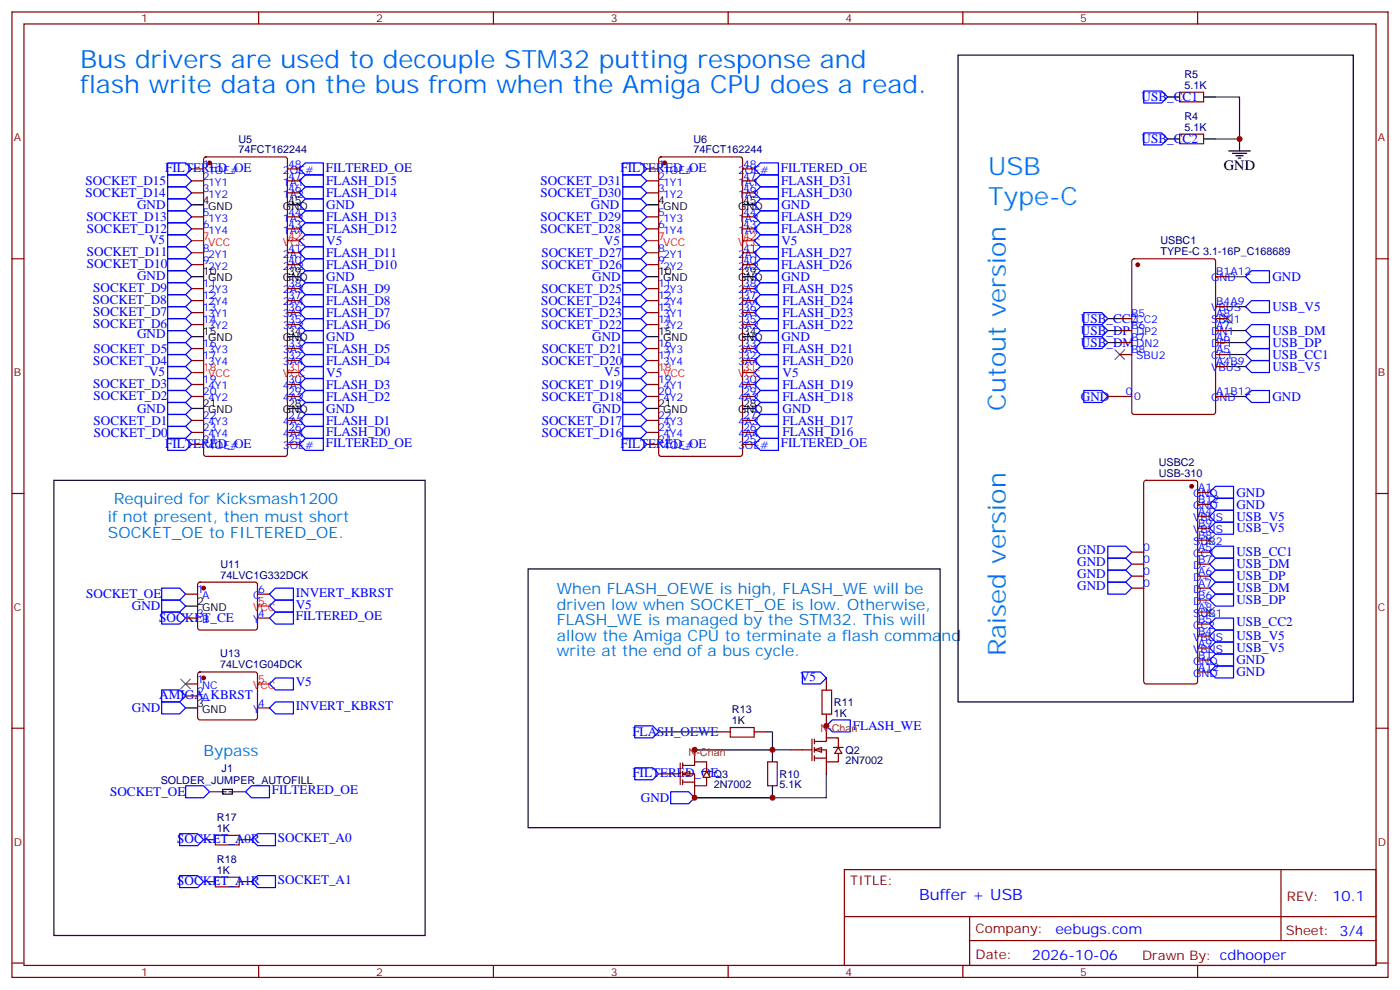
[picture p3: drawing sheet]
<svg xmlns="http://www.w3.org/2000/svg" width="412mm" height="292mm" viewBox="0 0 412 292" stroke-linecap="round" stroke-linejoin="round" font-family="sans-serif">
<defs><g id="words">
<g font-size="7.4" fill="#06f">
<text x="23.6" y="20.1">Bus drivers are used to decouple STM32 putting response and</text>
<text x="23.6" y="27.5">flash w</text>
<text x="49.9" y="27.5">rite data on the bus from w</text>
<text x="152.3" y="27.5">hen the Amiga CPU does a read.</text>
</g>
<g font-size="7.4" fill="#09f">
<text x="291" y="51.5">USB</text>
<text x="291" y="60.3">Type-C</text>
<text x="296.3" y="120.9" transform="rotate(-90 296.3 120.9)">Cutout version</text>
<text x="296.3" y="193.3" transform="rotate(-90 296.3 193.3)">Raised version</text>
</g>
<g font-size="4.6" fill="#06c">
<text x="33.5" y="148.5">Required for Kicksmash1200</text>
<text x="31.7" y="153.8">if not present, then must short</text>
<text x="31.7" y="158.4">SOCKET_OE to FILTERED_OE.</text>
<text x="164" y="175">When FLASH_OEWE is high, FLASH_WE w</text>
<text x="164" y="179.6">driven loww</text>
<text x="193.2" y="179.6">hen SOCKET_OE is low</text>
<text x="246.2" y="179.6">. Otherw</text>
<text x="261.1" y="175">ill be</text>
<text x="266.3" y="179.6">ise,</text>
<text x="164" y="184.2">FLASH_WE is managed by the STM32. This w</text>
<text x="268.9" y="184.2">ill</text>
<text x="164" y="188.7">allowthe Amiga CPU to terminate a flash command</text>
<text x="164" y="193.3">w</text>
<text x="167.8" y="193.3">rite at the end of a bus cycle.</text>
<text x="60" y="222.6">Bypass</text>
</g>
<text font-size="4.6" fill="#00f" x="270.8" y="265.1">Buffer + USB</text>
<text font-size="4.2" x="360.5" y="50.1">GND</text>
<g font-size="4.2" fill="#00f">
<text x="392.5" y="265.4">10.1</text>
<text x="310.9" y="274.9">eebugs.com</text>
<text x="304" y="282.7">2026-10-06</text>
</g>
<g font-size="3.9" fill="#00f">
<text x="336.3" y="29.8">USB_CC1</text>
<text x="336.3" y="42.1">USB_CC2</text>
<text x="48.7" y="50.8">FILTERED_OE</text>
<text x="96" y="50.5">FILTERED_OE</text>
<text x="182.7" y="50.8">FILTERED_OE</text>
<text x="230" y="50.5">FILTERED_OE</text>
<text x="25.2" y="58.1">SOCKET_D14</text>
<text x="25.2" y="54.5">SOCKET_D15</text>
<text x="96" y="54.5">FLASH_D15</text>
<text x="96" y="58">FLASH_D14</text>
<text x="159.3" y="58.1">SOCKET_D30</text>
<text x="159.3" y="54.5">SOCKET_D31</text>
<text x="230.1" y="54.5">FLASH_D31</text>
<text x="230.1" y="58">FLASH_D30</text>
<text x="25.5" y="65.1">SOCKET_D13</text>
<text x="40.4" y="61.6">GND</text>
<text x="96" y="65.1">FLASH_D13</text>
<text x="96.1" y="61.6">GND</text>
<text x="159.3" y="65.1">SOCKET_D29</text>
<text x="174.1" y="61.6">GND</text>
<text x="230.1" y="65.1">FLASH_D29</text>
<text x="230.2" y="61.6">GND</text>
<text x="25.5" y="68.6">SOCKET_D12</text>
<text x="43.9" y="71.8">V5</text>
<text x="96" y="68.6">FLASH_D12</text>
<text x="159.3" y="68.6">SOCKET_D28</text>
<text x="230.1" y="68.6">FLASH_D28</text>
<text x="25.6" y="75.3">SOCKET_D11</text>
<text x="96" y="75.6">FLASH_D11</text>
<text x="96.1" y="72.2">V5</text>
<text x="159.5" y="75.7">SOCKET_D27</text>
<text x="177.9" y="72.1">V5</text>
<text x="230.1" y="75.6">FLASH_D27</text>
<text x="230.2" y="72.2">V5</text>
<text x="25.6" y="78.9">SOCKET_D10</text>
<text x="40.4" y="82.4">GND</text>
<text x="96" y="79.2">FLASH_D10</text>
<text x="96.1" y="82.8">GND</text>
<text x="159.5" y="79.2">SOCKET_D26</text>
<text x="174.4" y="82.8">GND</text>
<text x="230.1" y="79.2">FLASH_D26</text>
<text x="230.2" y="82.8">GND</text>
<text x="374.8" y="82.7">GND</text>
<text x="27.4" y="89.5">SOCKET_D8</text>
<text x="27.5" y="85.9">SOCKET_D9</text>
<text x="96" y="86.2">FLASH_D9</text>
<text x="96" y="89.7">FLASH_D8</text>
<text x="159.4" y="89.8">SOCKET_D24</text>
<text x="159.5" y="86.3">SOCKET_D25</text>
<text x="230.5" y="86.2">FLASH_D25</text>
<text x="230.5" y="89.7">FLASH_D24</text>
<text x="27.5" y="93">SOCKET_D7</text>
<text x="96" y="93.3">FLASH_D7</text>
<text x="159.5" y="93.3">SOCKET_D23</text>
<text x="230.5" y="93.3">FLASH_D23</text>
<text x="318.4" y="95.1">USB_CC2</text>
<text x="374.8" y="91.6">USB_V5</text>
<text x="27.5" y="96.5">SOCKET_D6</text>
<text x="40.4" y="99.7">GND</text>
<text x="96" y="96.8">FLASH_D6</text>
<text x="96.1" y="100.4">GND</text>
<text x="159.5" y="96.9">SOCKET_D22</text>
<text x="174.4" y="100.4">GND</text>
<text x="230.2" y="100.3">GND</text>
<text x="230.5" y="96.8">FLASH_D22</text>
<text x="318.4" y="98.6">USB_DP</text>
<text x="374.8" y="98.6">USB_DM</text>
<text x="27.5" y="107.4">SOCKET_D4</text>
<text x="27.5" y="103.9">SOCKET_D5</text>
<text x="96" y="103.9">FLASH_D5</text>
<text x="96" y="107.4">FLASH_D4</text>
<text x="159.6" y="107.4">SOCKET_D20</text>
<text x="159.6" y="103.9">SOCKET_D21</text>
<text x="230.5" y="103.9">FLASH_D21</text>
<text x="230.5" y="107.4">FLASH_D20</text>
<text x="318.4" y="102.1">USB_DM</text>
<text x="374.8" y="105.7">USB_CC1</text>
<text x="374.8" y="102.1">USB_DP</text>
<text x="43.9" y="110.6">V5</text>
<text x="96.1" y="111">V5</text>
<text x="178" y="110.9">V5</text>
<text x="230.5" y="111">V5</text>
<text x="374.8" y="109.2">USB_V5</text>
<text x="27.5" y="114.1">SOCKET_D3</text>
<text x="27.5" y="117.7">SOCKET_D2</text>
<text x="96" y="114.4">FLASH_D3</text>
<text x="96" y="118">FLASH_D2</text>
<text x="159.6" y="114.5">SOCKET_D19</text>
<text x="159.6" y="118">SOCKET_D18</text>
<text x="230.5" y="114.4">FLASH_D19</text>
<text x="230.5" y="118">FLASH_D18</text>
<text x="318.4" y="118">GND</text>
<text x="374.8" y="118">GND</text>
<text x="27.5" y="125.1">SOCKET_D1</text>
<text x="40.4" y="121.6">GND</text>
<text x="96" y="125">FLASH_D1</text>
<text x="96.1" y="121.6">GND</text>
<text x="159.6" y="125.1">SOCKET_D17</text>
<text x="174.5" y="121.5">GND</text>
<text x="230.5" y="125">FLASH_D17</text>
<text x="230.5" y="121.6">GND</text>
<text x="27.7" y="128.6">SOCKET_D0</text>
<text x="48.7" y="131.9">FILTERED_OE</text>
<text x="96" y="131.7">FILTERED_OE</text>
<text x="96" y="128.6">FLASH_D0</text>
<text x="159.6" y="128.6">SOCKET_D16</text>
<text x="182.7" y="131.9">FILTERED_OE</text>
<text x="230" y="131.7">FILTERED_OE</text>
<text x="230.5" y="128.6">FLASH_D16</text>
<text x="364.2" y="146.2">GND</text>
<text x="364.2" y="149.8">GND</text>
<text x="364.2" y="153.3">USB_V5</text>
<text x="364.2" y="156.8">USB_V5</text>
<text x="317.3" y="166.7">GND</text>
<text x="317.3" y="163.2">GND</text>
<text x="364.2" y="167.4">USB_DM</text>
<text x="364.2" y="163.9">USB_CC1</text>
<text x="317.3" y="173.8">GND</text>
<text x="317.3" y="170.3">GND</text>
<text x="364.2" y="170.9">USB_DP</text>
<text x="25.4" y="176.2">SOCKET_OE</text>
<text x="38.9" y="179.8">GND</text>
<text x="87.1" y="179.3">V5</text>
<text x="87.1" y="175.7">INVERT_KBRST</text>
<text x="364.2" y="178">USB_DP</text>
<text x="364.2" y="174.5">USB_DM</text>
<text x="46.9" y="183.1">SOCKET_CE</text>
<text x="87.1" y="182.7">FILTERED_OE</text>
<text x="364.2" y="184.3">USB_CC2</text>
<text x="364.2" y="188.6">USB_V5</text>
<text x="364.2" y="192.1">USB_V5</text>
<text x="364.2" y="195.6">GND</text>
<text x="87.1" y="202.2">V5</text>
<text x="235.7" y="200.7">V5</text>
<text x="364.2" y="199.2">GND</text>
<text x="38.9" y="209.8">GND</text>
<text x="46.9" y="206">AMIGA_KBRST</text>
<text x="87.1" y="209.2">INVERT_KBRST</text>
<text x="251.2" y="215">FLASH_WE</text>
<text x="186.3" y="216.8">FLASH_OEWE</text>
<text x="80.1" y="233.9">FILTERED_OE</text>
<text x="186.3" y="229">FILTERED_OE</text>
<text x="32.4" y="234.4">SOCKET_OE</text>
<text x="188.8" y="236.2">GND</text>
<text x="52.2" y="248.3">SOCKET_A0R</text>
<text x="81.8" y="248.1">SOCKET_A0</text>
<text x="52.2" y="260.7">SOCKET_A1R</text>
<text x="81.8" y="260.5">SOCKET_A1</text>
</g>
<g font-size="3.9" fill="#800">
<text x="250.5" y="260.7">TITLE:</text>
<text x="379.1" y="265.4">REV:</text>
<text x="287.4" y="274.9">Company:</text>
<text x="378.7" y="275.5">Sheet: 3/4</text>
<text x="287.4" y="282.6">Date:</text>
<text x="336.4" y="282.7">Draw</text>
<text x="346.6" y="282.7">n By: cdhooper</text>
</g>
<g font-size="3.2" fill="#800">
<text x="41.6" y="6.5">1</text>
<text x="110.8" y="6.5">2</text>
<text x="179.9" y="6.5">3</text>
<text x="249.1" y="6.5">4</text>
<text x="318.2" y="6.5">5</text>
<text x="4.1" y="41.6">A</text>
<text x="405.9" y="41.6">A</text>
<text x="4.1" y="110.8">B</text>
<text x="405.9" y="110.8">B</text>
<text x="4.1" y="179.9">C</text>
<text x="405.9" y="179.9">C</text>
<text x="4.1" y="249.1">D</text>
<text x="405.9" y="249.1">D</text>
<text x="41.6" y="287.3">1</text>
<text x="110.8" y="287.3">2</text>
<text x="179.9" y="287.3">3</text>
<text x="249.1" y="287.3">4</text>
<text x="318.2" y="287.3">5</text>
</g>
<g font-size="3.2" fill="#000080">
<text x="348.9" y="22.9">R5</text>
<text x="348.9" y="26.1">5.1K</text>
<text x="348.9" y="35.3">R4</text>
<text x="348.9" y="38.5">5.1K</text>
<text x="70.2" y="45.2">74FCT162244</text>
<text x="70.2" y="42.1">U5</text>
<text x="204.3" y="45.2">74FCT162244</text>
<text x="204.3" y="42.1">U6</text>
<text x="341.8" y="72">USBC1</text>
<text x="341.8" y="75.1">TYPE-C 3.1-16P_C168689</text>
<text x="341.3" y="137.2">USBC2</text>
<text x="341.3" y="140.4">USB-310</text>
<text x="64.9" y="167.2">U11</text>
<text x="64.9" y="170.4">74LVC1G332DCK</text>
<text x="64.9" y="196.8">74LVC1G04DCK</text>
<text x="64.9" y="193.6">U13</text>
<text x="215.6" y="210">R13</text>
<text x="245.7" y="207.9">R11</text>
<text x="215.6" y="213.2">1K</text>
<text x="245.7" y="211">1K</text>
<text x="65.3" y="227.2">J1</text>
<text x="249.1" y="225.1">2N7002</text>
<text x="249.1" y="222.1">Q2</text>
<text x="47.3" y="230.8">SOLDER_JUMPER_AUTOFILL</text>
<text x="210.3" y="232.2">2N7002</text>
<text x="210.3" y="229.2">Q3</text>
<text x="229.7" y="232.2">5.1K</text>
<text x="229.7" y="229">R10</text>
<text x="63.9" y="245">1K</text>
<text x="63.9" y="241.7">R17</text>
<text x="63.9" y="257.3">1K</text>
<text x="63.9" y="254.1">R18</text>
</g>
<g font-size="3.2" fill="#00f">
<text x="59.8" y="49.4">1</text>
<text x="59.8" y="52.9">2</text>
<text x="61.3" y="51.2">1OE#</text>
<text x="83.4" y="51.2">2OE#</text>
<text x="84.8" y="52.9">47</text>
<text x="84.8" y="49.4">48</text>
<text x="193.9" y="49.4">1</text>
<text x="193.9" y="52.9">2</text>
<text x="195.3" y="51.2">1OE#</text>
<text x="217.4" y="51.2">2OE#</text>
<text x="218.9" y="52.9">47</text>
<text x="218.9" y="49.4">48</text>
<text x="59.8" y="56.4">3</text>
<text x="61.3" y="54.7">1Y1</text>
<text x="61.3" y="58.2">1Y2</text>
<text x="83.4" y="58.2">1A2</text>
<text x="83.4" y="54.7">1A1</text>
<text x="84.8" y="56.4">46</text>
<text x="193.9" y="56.4">3</text>
<text x="195.3" y="54.7">1Y1</text>
<text x="195.3" y="58.2">1Y2</text>
<text x="217.4" y="58.2">1A2</text>
<text x="217.4" y="54.7">1A1</text>
<text x="218.9" y="56.4">46</text>
<text x="59.8" y="63.5">5</text>
<text x="61.3" y="65.3">1Y3</text>
<text x="83.4" y="65.3">1A3</text>
<text x="84.8" y="63.5">44</text>
<text x="193.9" y="63.5">5</text>
<text x="195.3" y="65.3">1Y3</text>
<text x="217.4" y="65.3">1A3</text>
<text x="218.9" y="63.5">44</text>
<text x="59.8" y="67">6</text>
<text x="61.3" y="68.8">1Y4</text>
<text x="83.4" y="68.8">1A4</text>
<text x="84.8" y="67">43</text>
<text x="193.9" y="67">6</text>
<text x="195.3" y="68.8">1Y4</text>
<text x="217.4" y="68.8">1A4</text>
<text x="218.9" y="67">43</text>
<text x="59.8" y="74.1">8</text>
<text x="59.8" y="77.6">9</text>
<text x="61.3" y="75.8">2Y1</text>
<text x="83.4" y="75.8">2A1</text>
<text x="84.8" y="77.6">40</text>
<text x="84.8" y="74.1">41</text>
<text x="193.9" y="74.1">8</text>
<text x="193.9" y="77.6">9</text>
<text x="195.3" y="75.8">2Y1</text>
<text x="217.4" y="75.8">2A1</text>
<text x="218.9" y="77.6">40</text>
<text x="218.9" y="74.1">41</text>
<text x="61.3" y="79.4">2Y2</text>
<text x="83.4" y="79.4">2A2</text>
<text x="195.3" y="79.4">2Y2</text>
<text x="217.4" y="79.4">2A2</text>
<text x="356.8" y="82.9">GND</text>
<text x="358.2" y="81.1">B1A12</text>
<text x="59.8" y="84.7">11</text>
<text x="59.8" y="88.2">12</text>
<text x="61.3" y="86.4">2Y3</text>
<text x="61.3" y="90">2Y4</text>
<text x="83.4" y="90">2A4</text>
<text x="83.4" y="86.4">2A3</text>
<text x="84.8" y="88.2">37</text>
<text x="84.8" y="84.7">38</text>
<text x="193.9" y="84.7">11</text>
<text x="193.9" y="88.2">12</text>
<text x="195.3" y="86.4">2Y3</text>
<text x="195.3" y="90">2Y4</text>
<text x="217.4" y="90">2A4</text>
<text x="217.4" y="86.4">2A3</text>
<text x="218.9" y="88.2">37</text>
<text x="218.9" y="84.7">38</text>
<text x="358.2" y="90">B4A9</text>
<text x="59.8" y="91.7">13</text>
<text x="59.8" y="95.2">14</text>
<text x="61.3" y="93.5">3Y1</text>
<text x="83.4" y="93.5">3A1</text>
<text x="84.8" y="95.2">35</text>
<text x="84.8" y="91.7">36</text>
<text x="193.9" y="91.7">13</text>
<text x="193.9" y="95.2">14</text>
<text x="195.3" y="93.5">3Y1</text>
<text x="217.4" y="93.5">3A1</text>
<text x="218.9" y="95.2">35</text>
<text x="218.9" y="91.7">36</text>
<text x="333.2" y="93.5">B5</text>
<text x="334.7" y="95.2">CC2</text>
<text x="356.8" y="95.2">SBU1</text>
<text x="356.8" y="91.7">VBUS</text>
<text x="358.2" y="93.5">A8</text>
<text x="61.3" y="97">3Y2</text>
<text x="83.4" y="97">3A2</text>
<text x="195.3" y="97">3Y2</text>
<text x="217.4" y="97">3A2</text>
<text x="333.2" y="97">B6</text>
<text x="333.2" y="100.5">B7</text>
<text x="334.7" y="98.8">DP2</text>
<text x="356.8" y="98.8">DN1</text>
<text x="358.2" y="100.5">A6</text>
<text x="358.2" y="97">A7</text>
<text x="59.8" y="102.3">16</text>
<text x="59.8" y="105.8">17</text>
<text x="61.3" y="104.1">3Y3</text>
<text x="61.3" y="107.6">3Y4</text>
<text x="83.4" y="107.6">3A4</text>
<text x="83.4" y="104.1">3A3</text>
<text x="84.8" y="105.8">32</text>
<text x="84.8" y="102.3">33</text>
<text x="193.9" y="102.3">16</text>
<text x="193.9" y="105.8">17</text>
<text x="195.3" y="104.1">3Y3</text>
<text x="195.3" y="107.6">3Y4</text>
<text x="217.4" y="107.6">3A4</text>
<text x="217.4" y="104.1">3A3</text>
<text x="218.9" y="105.8">32</text>
<text x="218.9" y="102.3">33</text>
<text x="333.2" y="104.1">B8</text>
<text x="334.7" y="102.3">DN2</text>
<text x="334.7" y="105.8">SBU2</text>
<text x="356.8" y="105.8">CC1</text>
<text x="356.8" y="102.3">DP1</text>
<text x="358.2" y="107.6">A4B9</text>
<text x="358.2" y="104.1">A5</text>
<text x="59.8" y="112.9">19</text>
<text x="84.8" y="112.9">30</text>
<text x="193.9" y="112.9">19</text>
<text x="218.9" y="112.9">30</text>
<text x="356.8" y="109.4">VBUS</text>
<text x="59.8" y="116.4">20</text>
<text x="61.3" y="114.7">4Y1</text>
<text x="61.3" y="118.2">4Y2</text>
<text x="83.4" y="118.2">4A2</text>
<text x="83.4" y="114.7">4A1</text>
<text x="84.8" y="116.4">29</text>
<text x="193.9" y="116.4">20</text>
<text x="195.3" y="114.7">4Y1</text>
<text x="195.3" y="118.2">4Y2</text>
<text x="217.4" y="118.2">4A2</text>
<text x="217.4" y="114.7">4A1</text>
<text x="218.9" y="116.4">29</text>
<text x="331.6" y="116.4">0</text>
<text x="334.1" y="117.8">0</text>
<text x="356.8" y="118.2">GND</text>
<text x="358.2" y="116.4">A1B12</text>
<text x="59.8" y="123.5">22</text>
<text x="61.3" y="125.2">4Y3</text>
<text x="83.4" y="125.2">4A3</text>
<text x="84.8" y="123.5">27</text>
<text x="193.9" y="123.5">22</text>
<text x="195.3" y="125.2">4Y3</text>
<text x="217.4" y="125.2">4A3</text>
<text x="218.9" y="123.5">27</text>
<text x="59.8" y="127">23</text>
<text x="59.8" y="130.5">24</text>
<text x="61.3" y="128.8">4Y4</text>
<text x="83.4" y="128.8">4A4</text>
<text x="84.8" y="130.5">25</text>
<text x="84.8" y="127">26</text>
<text x="193.9" y="127">23</text>
<text x="193.9" y="130.5">24</text>
<text x="195.3" y="128.8">4Y4</text>
<text x="217.4" y="128.8">4A4</text>
<text x="218.9" y="130.5">25</text>
<text x="218.9" y="127">26</text>
<text x="61.3" y="132.3">4OE#</text>
<text x="83.4" y="132.3">3OE#</text>
<text x="195.3" y="132.3">4OE#</text>
<text x="217.4" y="132.3">3OE#</text>
<text x="351.5" y="149.9">GND</text>
<text x="351.5" y="146.4">GND</text>
<text x="353" y="148.2">B12</text>
<text x="353" y="144.6">A1</text>
<text x="351.5" y="153.5">VBUS</text>
<text x="353" y="155.2">B9</text>
<text x="353" y="151.7">A4</text>
<text x="351.5" y="157">VBUS</text>
<text x="351.5" y="160.5">SUB2</text>
<text x="353" y="158.8">B8</text>
<text x="336.7" y="162.3">0</text>
<text x="336.7" y="165.8">0</text>
<text x="351.5" y="164">CC1</text>
<text x="351.5" y="167.6">D-</text>
<text x="353" y="162.3">A5</text>
<text x="353" y="165.8">B7</text>
<text x="336.7" y="169.3">0</text>
<text x="336.7" y="172.9">0</text>
<text x="351.5" y="171.1">D+</text>
<text x="353" y="169.3">A6</text>
<text x="353" y="172.9">A7</text>
<text x="58" y="174.6">1</text>
<text x="59.5" y="176.4">A</text>
<text x="74.5" y="176.4">C</text>
<text x="76" y="174.6">6</text>
<text x="351.5" y="178.2">D+</text>
<text x="351.5" y="174.6">D-</text>
<text x="353" y="176.4">B6</text>
<text x="353" y="179.9">A8</text>
<text x="58" y="181.7">3</text>
<text x="59.5" y="183.4">B</text>
<text x="74.5" y="183.4">Y</text>
<text x="76" y="181.7">4</text>
<text x="351.5" y="181.7">SUB1</text>
<text x="351.5" y="185.2">CC2</text>
<text x="353" y="183.4">B5</text>
<text x="351.5" y="188.7">VBUS</text>
<text x="353" y="190.5">A9</text>
<text x="353" y="187">B4</text>
<text x="351.5" y="192.3">VBUS</text>
<text x="351.5" y="195.8">GND</text>
<text x="353" y="197.6">A12</text>
<text x="353" y="194">B1</text>
<text x="58" y="201.1">1</text>
<text x="59.5" y="202.8">NC</text>
<text x="351.5" y="199.3">GND</text>
<text x="58" y="204.6">2</text>
<text x="59.5" y="206.4">A</text>
<text x="74.5" y="209.9">Y</text>
<text x="76" y="208.1">4</text>
</g>
<g font-size="3.2">
<text x="59.8" y="60">4</text>
<text x="84.8" y="60">45</text>
<text x="193.9" y="60">4</text>
<text x="218.9" y="60">45</text>
<text x="61.3" y="61.7">GND</text>
<text x="83.4" y="61.7">GND</text>
<text x="195.3" y="61.7">GND</text>
<text x="217.4" y="61.7">GND</text>
<text x="59.8" y="81.1">10</text>
<text x="61.3" y="82.9">GND</text>
<text x="83.4" y="82.9">GND</text>
<text x="84.8" y="81.1">39</text>
<text x="193.9" y="81.1">10</text>
<text x="195.3" y="82.9">GND</text>
<text x="217.4" y="82.9">GND</text>
<text x="218.9" y="81.1">39</text>
<text x="59.8" y="98.8">15</text>
<text x="61.3" y="100.5">GND</text>
<text x="83.4" y="100.5">GND</text>
<text x="84.8" y="98.8">34</text>
<text x="193.9" y="98.8">15</text>
<text x="195.3" y="100.5">GND</text>
<text x="217.4" y="100.5">GND</text>
<text x="218.9" y="98.8">34</text>
<text x="59.8" y="119.9">21</text>
<text x="84.8" y="119.9">28</text>
<text x="193.9" y="119.9">21</text>
<text x="218.9" y="119.9">28</text>
<text x="61.3" y="121.7">GND</text>
<text x="83.4" y="121.7">GND</text>
<text x="195.3" y="121.7">GND</text>
<text x="217.4" y="121.7">GND</text>
<text x="58" y="178.2">2</text>
<text x="59.5" y="179.9">GND</text>
<text x="58" y="208.1">3</text>
<text x="59.5" y="209.9">GND</text>
</g>
<g font-size="3.2" fill="#f00">
<text x="59.8" y="70.6">7</text>
<text x="84.8" y="70.6">42</text>
<text x="193.9" y="70.6">7</text>
<text x="218.9" y="70.6">42</text>
<text x="61.3" y="72.3">VCC</text>
<text x="83.4" y="72.3">VCC</text>
<text x="195.3" y="72.3">VCC</text>
<text x="217.4" y="72.3">VCC</text>
<text x="59.8" y="109.4">18</text>
<text x="61.3" y="111.1">VCC</text>
<text x="83.4" y="111.1">VCC</text>
<text x="84.8" y="109.4">31</text>
<text x="193.9" y="109.4">18</text>
<text x="195.3" y="111.1">VCC</text>
<text x="217.4" y="111.1">VCC</text>
<text x="218.9" y="109.4">31</text>
<text x="74.5" y="179.9">VCC</text>
<text x="76" y="178.2">5</text>
<text x="74.5" y="202.8">VCC</text>
<text x="76" y="201.1">5</text>
</g>
<g font-size="3.2" fill="#960">
<text x="241.7" y="215.5">N-Chan</text>
<text x="202.8" y="222.6">N-Chan</text>
</g>
</g></defs>
<g fill="none" stroke="#870000" stroke-width=".35">
<path d="M3.5 3.5h405.4v284.4h-405.4zM7.1 7.1h398.2v277.2h-398.2zM76.2 3.5v3.6M145.3 3.5v3.6M214.5 3.5v3.6M283.6 3.5v3.6M352.8 3.5v3.6M3.5 76.2h3.6M405.3 76.2h3.6M3.5 145.3h3.6M405.3 145.3h3.6M3.5 214.5h3.6"/>
<path d="M405.3 214.5h3.6M248.7 256.1h156.6v28.2h-156.6zM377.3 256.1v20.9M248.7 270h156.5M285.6 277h119.6M285.6 270v14.1M3.5 283.6h3.6M76.2 284.3v3.6M145.3 284.3v3.6M214.5 284.3v3.6M283.6 284.3v3.6M352.8 284.3v3.6"/>
<path d="M405.3 283.6h3.6"/>
</g>
<g fill="#fff" stroke="#870000" stroke-width=".35">
<path d="M239.9 220.8l2.1-.7v1.4z"/>
<path d="M246.9 220.1l1.1 1.8h-2.1z"/>
</g>
<g fill="none" stroke="#870000" stroke-width=".35">
<path d="M56.4 49.7h3.6M56.4 53.3h3.6M56.4 56.8h3.6M60.2 46.4l.5-.2h23.3l.6 .4 .1 87.1-.5 .7h-23.5l-.7-.5v-87zM84.7 49.7h3.5M84.7 53.3h3.5M84.7 56.8h3.5M190.5 49.7h3.5M190.5 53.3h3.5M190.5 56.8h3.5M194.3 46.4l.4-.2h23.3l.7 .4v87.1l-.4 .7h-23.6l-.6-.5-.1-87zM218.7 49.7h3.5"/>
<path d="M218.7 53.3h3.5M218.7 56.8h3.5M56.4 63.9h3.6M56.4 67.4h3.6M56.4 74.4h3.6M56.4 78h3.6M84.7 63.9h3.5M84.7 67.4h3.5M84.7 74.4h3.5M84.7 78h3.5M190.5 63.9h3.5M190.5 67.4h3.5"/>
<path d="M190.5 74.4h3.5M190.5 78h3.5M218.7 63.9h3.5M218.7 67.4h3.5M218.7 74.4h3.5M218.7 78h3.5M56.4 85h3.6M56.4 88.5h3.6M56.4 92.1h3.6M56.4 95.6h3.6M84.7 85h3.5M84.7 88.5h3.5"/>
<path d="M84.7 92.1h3.5M84.7 95.6h3.5M190.5 85h3.5M190.5 88.5h3.5M190.5 92.1h3.5M190.5 95.6h3.5M218.7 85h3.5M218.7 88.5h3.5M218.7 92.1h3.5M218.7 95.6h3.5M56.4 102.7h3.6M56.4 106.2h3.6"/>
<path d="M56.4 113.2h3.6M56.4 116.8h3.6M84.7 102.7h3.5M84.7 106.2h3.5M84.7 113.2h3.5M84.7 116.8h3.5M190.5 102.7h3.5M190.5 106.2h3.5M190.5 113.2h3.5M190.5 116.8h3.5M218.7 102.7h3.5M218.7 106.2h3.5"/>
<path d="M218.7 113.2h3.5M218.7 116.8h3.5M56.4 123.8h3.6M56.4 127.4h3.6M56.4 130.9h3.6M84.7 123.8h3.5M84.7 127.4h3.5M84.7 130.9h3.5M190.5 123.8h3.5M190.5 127.4h3.5M190.5 130.9h3.5M218.7 123.8h3.5"/>
<path d="M218.7 127.4h3.5M218.7 130.9h3.5M243.4 199.7v3.5M211.7 215.5h3.5M215.1 214.3h7.1v2.8h-7.1zM222.2 215.5h3.6M239.2 217.7v6.3M239.9 218.4h3.5v-1.1h3.5v2.8M239.9 217.7v1.4M242.1 203.3h2.9v7h-2.9zM243.4 210.3v7M232.8 220.8h6.4"/>
<path d="M239.9 220.8h3.5v3.6h3.5v-2.5M239.9 223.3h3.5M239.9 220.1v1.4M239.9 222.6v1.4M243.4 224.4v3.5M245.5 220.1h2.9"/>
</g>
<g fill="none" stroke="#00f" stroke-width=".35">
<path d="M49.4 58.6h5.3l1.7 1.7-1.7 1.8h-5.3zM49.4 51.5h5.3l1.7 1.8-1.7 1.7h-5.3zM49.4 55h5.3l1.7 1.8-1.7 1.8h-5.3zM49.4 48h5.3l1.7 1.7-1.7 1.8h-5.3zM88.2 49.7l1.8-1.7h5.2v3.5h-5.2zM88.2 53.3l1.8-1.8h5.2v3.5h-5.2zM88.2 56.8l1.8-1.8h5.2v3.6h-5.2zM183.4 58.6h5.3l1.8 1.7-1.8 1.8h-5.3zM183.4 55h5.3l1.8 1.8-1.8 1.8h-5.3zM183.4 51.5h5.3l1.8 1.8-1.8 1.7h-5.3zM183.4 48h5.3l1.8 1.7-1.8 1.8h-5.3zM222.2 49.7l1.8-1.7h5.3v3.5h-5.3z"/>
<path d="M222.2 53.3l1.8-1.8h5.3v3.5h-5.3zM222.2 56.8l1.8-1.8h5.3v3.6h-5.3zM49.4 69.1h5.3l1.7 1.8-1.7 1.8h-5.3zM49.4 79.7h5.3l1.7 1.8-1.7 1.8h-5.3zM49.4 62.1h5.3l1.7 1.8-1.7 1.7h-5.3zM49.4 65.6h5.3l1.7 1.8-1.7 1.7h-5.3zM49.4 72.7h5.3l1.7 1.7-1.7 1.8h-5.3zM49.4 76.2h5.3l1.7 1.8-1.7 1.7h-5.3zM88.2 63.9l1.8-1.8h5.2v3.5h-5.2zM88.2 67.4l1.8-1.8h5.2v3.5h-5.2zM88.2 74.4l1.8-1.7h5.2v3.5h-5.2zM88.2 78l1.8-1.8h5.2v3.5h-5.2z"/>
<path d="M88.2 60.3l1.8-1.7h5.2v3.5h-5.2zM90 69.1h5.2v3.6h-5.2l-1.8-1.8zM183.4 69.1h5.3l1.8 1.8-1.8 1.8h-5.3zM183.4 79.7h5.3l1.8 1.8-1.8 1.8h-5.3zM183.4 62.1h5.3l1.8 1.8-1.8 1.7h-5.3zM183.4 76.2h5.3l1.8 1.8-1.8 1.7h-5.3zM183.4 72.7h5.3l1.8 1.7-1.8 1.8h-5.3zM183.4 65.6h5.3l1.8 1.8-1.8 1.7h-5.3zM222.2 63.9l1.8-1.8h5.3v3.5h-5.3zM222.2 67.4l1.8-1.8h5.3v3.5h-5.3zM222.2 74.4l1.8-1.7h5.3v3.5h-5.3zM222.2 78l1.8-1.8h5.3v3.5h-5.3z"/>
<path d="M222.2 60.3l1.8-1.7h5.3v3.5h-5.3zM222.2 70.9l1.8-1.8h5.3v3.6h-5.3zM49.4 97.4h5.3l1.7 1.7-1.7 1.8h-5.3zM49.4 83.3h5.3l1.7 1.7-1.7 1.8h-5.3zM49.4 86.8h5.3l1.7 1.7-1.7 1.8h-5.3zM49.4 90.3h5.3l1.7 1.8-1.7 1.7h-5.3zM49.4 93.8h5.3l1.7 1.8-1.7 1.8h-5.3zM88.2 85l1.8-1.7h5.2v3.5h-5.2zM88.2 88.5l1.8-1.7h5.2v3.5h-5.2zM88.2 92.1l1.8-1.8h5.2v3.5h-5.2zM88.2 95.6l1.8-1.8h5.2v3.6h-5.2zM88.2 81.5l1.8-1.8h5.2v3.6h-5.2z"/>
<path d="M88.2 99.1l1.8-1.7h5.2v3.5h-5.2zM183.4 97.4h5.3l1.8 1.7-1.8 1.8h-5.3zM183.4 93.8h5.3l1.8 1.8-1.8 1.8h-5.3zM183.4 90.3h5.3l1.8 1.8-1.8 1.7h-5.3zM183.4 86.8h5.3l1.8 1.7-1.8 1.8h-5.3zM183.4 83.3h5.3l1.8 1.7-1.8 1.8h-5.3zM222.2 85l1.8-1.7h5.3v3.5h-5.3zM222.2 88.5l1.8-1.7h5.3v3.5h-5.3zM222.2 92.1l1.8-1.8h5.3v3.5h-5.3zM222.2 95.6l1.8-1.8h5.3v3.6h-5.3zM222.2 81.5l1.8-1.8h5.3v3.6h-5.3zM222.2 99.1l1.8-1.7h5.3v3.5h-5.3z"/>
<path d="M49.4 108h5.3l1.7 1.7-1.7 1.8h-5.3zM49.4 118.5h5.3l1.7 1.8-1.7 1.8h-5.3zM49.4 100.9h5.3l1.7 1.8-1.7 1.7h-5.3zM49.4 104.4h5.3l1.7 1.8-1.7 1.8h-5.3zM49.4 111.5h5.3l1.7 1.7-1.7 1.8h-5.3zM49.4 115h5.3l1.7 1.8-1.7 1.7h-5.3zM88.2 102.7l1.8-1.8h5.2v3.5h-5.2zM88.2 106.2l1.8-1.8h5.2v3.6h-5.2zM88.2 113.2l1.8-1.7h5.2v3.5h-5.2zM88.2 116.8l1.8-1.8h5.2v3.5h-5.2zM88.2 109.7l1.8-1.7h5.2v3.5h-5.2zM183.4 108h5.3l1.8 1.7-1.8 1.8h-5.3z"/>
<path d="M183.4 118.5h5.3l1.8 1.8-1.8 1.8h-5.3zM183.4 111.5h5.3l1.8 1.7-1.8 1.8h-5.3zM183.4 115h5.3l1.8 1.8-1.8 1.7h-5.3zM183.4 104.4h5.3l1.8 1.8-1.8 1.8h-5.3zM183.4 100.9h5.3l1.8 1.8-1.8 1.7h-5.3zM222.2 102.7l1.8-1.8h5.3v3.5h-5.3zM222.2 106.2l1.8-1.8h5.3v3.6h-5.3zM222.2 113.2l1.8-1.7h5.3v3.5h-5.3zM222.2 116.8l1.8-1.8h5.3v3.5h-5.3zM222.2 109.7l1.8-1.7h5.3v3.5h-5.3zM49.4 122.1h5.3l1.7 1.7-1.7 1.8h-5.3zM49.4 125.6h5.3l1.7 1.8-1.7 1.7h-5.3z"/>
<path d="M49.4 129.1h5.3l1.7 1.8-1.7 1.7h-5.3zM88.2 130.9l1.8-1.8h5.2v3.5h-5.2zM88.2 123.8l1.8-1.7h5.2v3.5h-5.2zM88.2 127.4l1.8-1.8h5.2v3.5h-5.2zM88.2 120.3l1.8-1.8h5.2v3.6h-5.2zM183.4 122.1h5.3l1.8 1.7-1.8 1.8h-5.3zM183.4 125.6h5.3l1.8 1.8-1.8 1.7h-5.3zM183.4 129.1h5.3l1.8 1.8-1.8 1.7h-5.3zM222.2 130.9l1.8-1.8h5.3v3.5h-5.3zM222.2 123.8l1.8-1.7h5.3v3.5h-5.3zM222.2 127.4l1.8-1.8h5.3v3.5h-5.3zM222.2 120.3l1.8-1.8h5.3v3.6h-5.3z"/>
<path d="M236.4 197.9h5.3l1.7 1.8-1.7 1.7h-5.3zM187 213.8h5.3l1.7 1.7-1.7 1.8h-5.3zM243.4 213.8l1.8-1.8h5.3v3.5h-5.3zM187 226.1h5.3l1.7 1.8-1.7 1.8h-5.3zM197.6 233.2h5.2l1.8 1.7-1.8 1.8h-5.2z"/>
</g>
<g fill="none" stroke="#000" stroke-width=".35">
<path d="M56.4 60.3h3.6M84.7 60.3h3.5M190.5 60.3h3.5M218.7 60.3h3.5M56.4 81.5h3.6M56.4 99.1h3.6M84.7 81.5h3.5M84.7 99.1h3.5M190.5 81.5h3.5M190.5 99.1h3.5M218.7 81.5h3.5M218.7 99.1h3.5"/>
<path d="M56.4 120.3h3.6M84.7 120.3h3.5M190.5 120.3h3.5M218.7 120.3h3.5M155.6 167.6h121.3v76.2h-121.3z"/>
</g>
<path d="M194 215.5h17.7M225.8 215.5h1.7v5.3h-22.9M243.4 227.9v7h-38.8" fill="none" stroke="#008700" stroke-width=".35"/>
<g fill="#870000" stroke="#870000" stroke-width=".35">
<circle cx="195.8" cy="48" r=".53"/>
<circle cx="61.7" cy="48" r=".53"/>
</g>
<path d="M56.4 70.9h3.6M84.7 70.9h3.5M190.5 70.9h3.5M218.7 70.9h3.5M56.4 109.7h3.6M84.7 109.7h3.5M190.5 109.7h3.5M218.7 109.7h3.5" fill="none" stroke="#f00" stroke-width=".35"/>
<g fill="#fff" stroke="#870000" stroke-width=".35">
<path d="M201.1 227.9l2.1-.7v1.4z"/>
<path d="M208.1 227.2l1.1 1.8h-2.1z"/>
</g>
<g fill="none" stroke="#870000" stroke-width=".35">
<path d="M347.5 27.2h7v2.8h-7zM347.5 39.5h7v2.8h-7zM333.6 76.4l.5-.2h23.3l.6 .4 .1 44.8-.5 .6-23.5 .1-.7-.5v-44.7zM329.8 93.8h3.6M329.8 97.4h3.6M358.1 93.8h3.5M358.1 97.4h3.5M358.1 90.3h3.5M358.1 81.5h3.5M326.3 116.8h7.1M329.8 100.9h3.6M329.8 104.4h3.6"/>
<path d="M358.1 100.9h3.5M358.1 104.4h3.5M358.1 116.8h3.5M358.1 108h3.5M337.1 141.7l.5-.2h14.5l.6 .4 .1 58.8-.5 .7h-14.7l-.6-.4-.1-58.8zM352.8 148.5h3.5M352.8 155.6h3.5M352.8 145h3.5M352.8 152h3.5M352.8 159.1h3.5M54.7 175h3.5M58.4 171.7l.5-.3h16.2l.5 .3 .2 .5v12.7l-.2 .5-.5 .2h-16.2l-.5-.3-.2-.4v-12.7z"/>
<path d="M75.8 175h3.6M333.4 162.6h3.5M333.4 166.2h3.5M333.4 169.7h3.5M333.4 173.2h3.5M352.8 162.6h3.5M352.8 176.7h3.5M352.8 166.2h3.5M352.8 169.7h3.5M352.8 173.2h3.5M54.7 182h3.5M58.4 198.1l.5-.2h16.2l.5 .2 .2 .5v12.7l-.2 .5-.5 .2h-16.2l-.5-.2-.2-.5v-12.7z"/>
<path d="M75.8 182h3.6M352.8 190.9h3.5M352.8 197.9h3.5M352.8 180.3h3.5M352.8 183.8h3.5M352.8 187.3h3.5M352.8 194.4h3.5M54.7 205h3.5M54.7 201.4h3.5M75.8 208.5h3.6M194 227.9h6.4M200.4 224.7v6.4"/>
<path d="M201.1 225.4h3.5v-1h3.5v2.8M201.1 227.9h3.5v3.5h3.5v-2.4M201.1 230.4h3.5M201.1 224.7v1.4M201.1 227.2v1.4M201.1 229.7v1.4M204.6 220.8v3.6M204.6 231.4v3.5M206.7 227.2h2.8M226.1 224.4h2.9v7h-2.9zM60 247.3h3.5M60 259.6h3.5"/>
<path d="M63.4 246h7.1v2.8h-7.1zM63.4 258.4h7.1v2.8h-7.1zM70.6 247.3h3.5M70.6 259.6h3.5"/>
</g>
<g fill="none" stroke="#008700" stroke-width=".35">
<path d="M358.1 28.6h7v12.3h-7M326.3 93.8h3.5M326.3 97.4h3.5M361.6 97.4h5.3M361.6 90.3h5.3M361.6 81.5h5.3M326.3 100.9h3.5M361.6 104.4h5.3M361.6 100.9h5.3M361.6 108h5.3M361.6 116.8h5.3M204.6 234.9h22.9"/>
<path d="M227.5 220.8h5.3"/>
</g>
<g fill="none" stroke="#00f" stroke-width=".35">
<path d="M336.9 39.2h5.3l1.8 1.7-1.8 1.8h-5.3zM336.9 26.8h5.3l1.8 1.8-1.8 1.7h-5.3zM319.3 92.1h5.3l1.7 1.7-1.7 1.8h-5.3zM319.3 95.6h5.3l1.7 1.8-1.7 1.7h-5.3zM319.3 99.1h5.3l1.7 1.8-1.7 1.8h-5.3zM366.9 97.4l1.8-1.8h5.2v3.5h-5.2zM366.9 90.3l1.8-1.8h5.2v3.6h-5.2zM366.9 81.5l1.8-1.8h5.2v3.6h-5.2zM319.3 115h5.3l1.7 1.8-1.7 1.7h-5.3zM366.9 104.4l1.8-1.7h5.2v3.5h-5.2zM366.9 116.8l1.8-1.8h5.2v3.5h-5.2zM366.9 100.9l1.8-1.8h5.2v3.6h-5.2z"/>
<path d="M366.9 108l1.8-1.8h5.2v3.5h-5.2zM356.3 145l1.8-1.8h5.3v3.6h-5.3zM356.3 152l1.8-1.7h5.3v3.5h-5.3zM358.1 146.8h5.3v3.5h-5.3l-1.8-1.8zM358.1 153.8h5.3v3.5h-5.3l-1.8-1.7zM47.6 176.7h5.3l1.8 1.8-1.8 1.8h-5.3zM47.6 173.2h5.3l1.8 1.8-1.8 1.7h-5.3zM79.4 178.5l1.7-1.8h5.3v3.6h-5.3zM79.4 175l1.7-1.8h5.3v3.5h-5.3zM326.3 171.4h5.3l1.8 1.8-1.8 1.8h-5.3zM326.3 167.9h5.3l1.8 1.8-1.8 1.7h-5.3zM326.3 164.4h5.3l1.8 1.8-1.8 1.7h-5.3z"/>
<path d="M326.3 160.9h5.3l1.8 1.7-1.8 1.8h-5.3zM356.3 176.7l1.8-1.7h5.3v3.5h-5.3zM356.3 173.2l1.8-1.8h5.3v3.6h-5.3zM356.3 166.2l1.8-1.8h5.3v3.5h-5.3zM356.3 162.6l1.8-1.7h5.3v3.5h-5.3zM358.1 167.9h5.3v3.5h-5.3l-1.8-1.7zM47.6 180.3h5.3l1.8 1.7-1.8 1.8h-5.3zM79.4 182l1.7-1.7h5.3v3.5h-5.3zM356.3 190.9l1.8-1.8h5.3v3.5h-5.3zM356.3 187.3l1.8-1.7h5.3v3.5h-5.3zM356.3 183.8l1.8-1.8h5.3v3.6h-5.3zM356.3 194.4l1.8-1.8h5.3v3.5h-5.3z"/>
<path d="M356.3 197.9l1.8-1.8h5.3v3.6h-5.3zM47.6 203.2h5.3l1.8 1.8-1.8 1.7h-5.3zM47.6 206.7h5.3l1.8 1.8-1.8 1.8h-5.3zM79.4 201.4l1.7-1.7h5.3v3.5h-5.3zM79.4 208.5l1.7-1.8h5.3v3.6h-5.3zM54.7 231.4h5.3l1.7 1.8-1.7 1.7h-5.3zM72.3 233.2l1.8-1.8h5.3v3.5h-5.3zM52.9 245.5h5.3l1.8 1.8-1.8 1.8h-5.3zM52.9 257.9h5.3l1.8 1.7-1.8 1.8h-5.3zM74.1 247.3l1.7-1.8h5.3v3.6h-5.3zM74.1 259.6l1.7-1.7h5.3v3.5h-5.3z"/>
</g>
<g fill="none" stroke="#000" stroke-width=".35">
<path d="M282.2 16.2h116.4v190.5h-116.4zM344 28.6h3.5M354.5 28.6h3.6M344 40.9h3.5M354.5 40.9h3.6M361.9 44.5h6.4M363 45.2h4.2M364.1 45.9h2.1M364.8 46.6h.7M365.1 40.9v3.6M15.9 141.5h109.3v134h-109.3zM54.7 178.5h3.5"/>
<path d="M54.7 208.5h3.5M65.6 232.5h2.8v1.4h-2.8zM227.5 220.8v3.6M227.5 231.4v3.5"/>
</g>
<path d="M360.2 92.4l2.8 2.8M363 92.4l-2.8 2.8M328.4 103l2.9 2.8M331.3 103l-2.9 2.8M354.9 157.7l2.8 2.8M357.7 157.7l-2.8 2.8M354.9 178.9l2.8 2.8M357.7 178.9l-2.8 2.8M53.3 200l2.8 2.8M56.1 200l-2.8 2.8" fill="none" stroke="#3c3" stroke-width=".35"/>
<g fill="#870000" stroke="#870000" stroke-width=".35">
<circle cx="351" cy="143.2" r=".53"/>
<circle cx="335.1" cy="78" r=".53"/>
<circle cx="60" cy="199.7" r=".53"/>
<circle cx="60" cy="173.2" r=".53"/>
</g>
<path d="M75.8 178.5h3.6M75.8 201.4h3.6" fill="none" stroke="#f00" stroke-width=".35"/>
<path d="M61.7 233.2h5M67.4 233.2h4.9" fill="none" stroke="#8c2424" stroke-width=".35"/>
<g fill="#c00">
<circle cx="243.4" cy="213.8" r=".88"/>
<circle cx="227.5" cy="220.8" r=".88"/>
<circle cx="227.5" cy="234.9" r=".88"/>
<circle cx="204.6" cy="220.8" r=".88"/>
<circle cx="204.6" cy="234.9" r=".88"/>
<circle cx="365.1" cy="40.9" r=".88"/>
</g>
<use href="#words"/>
</svg>
